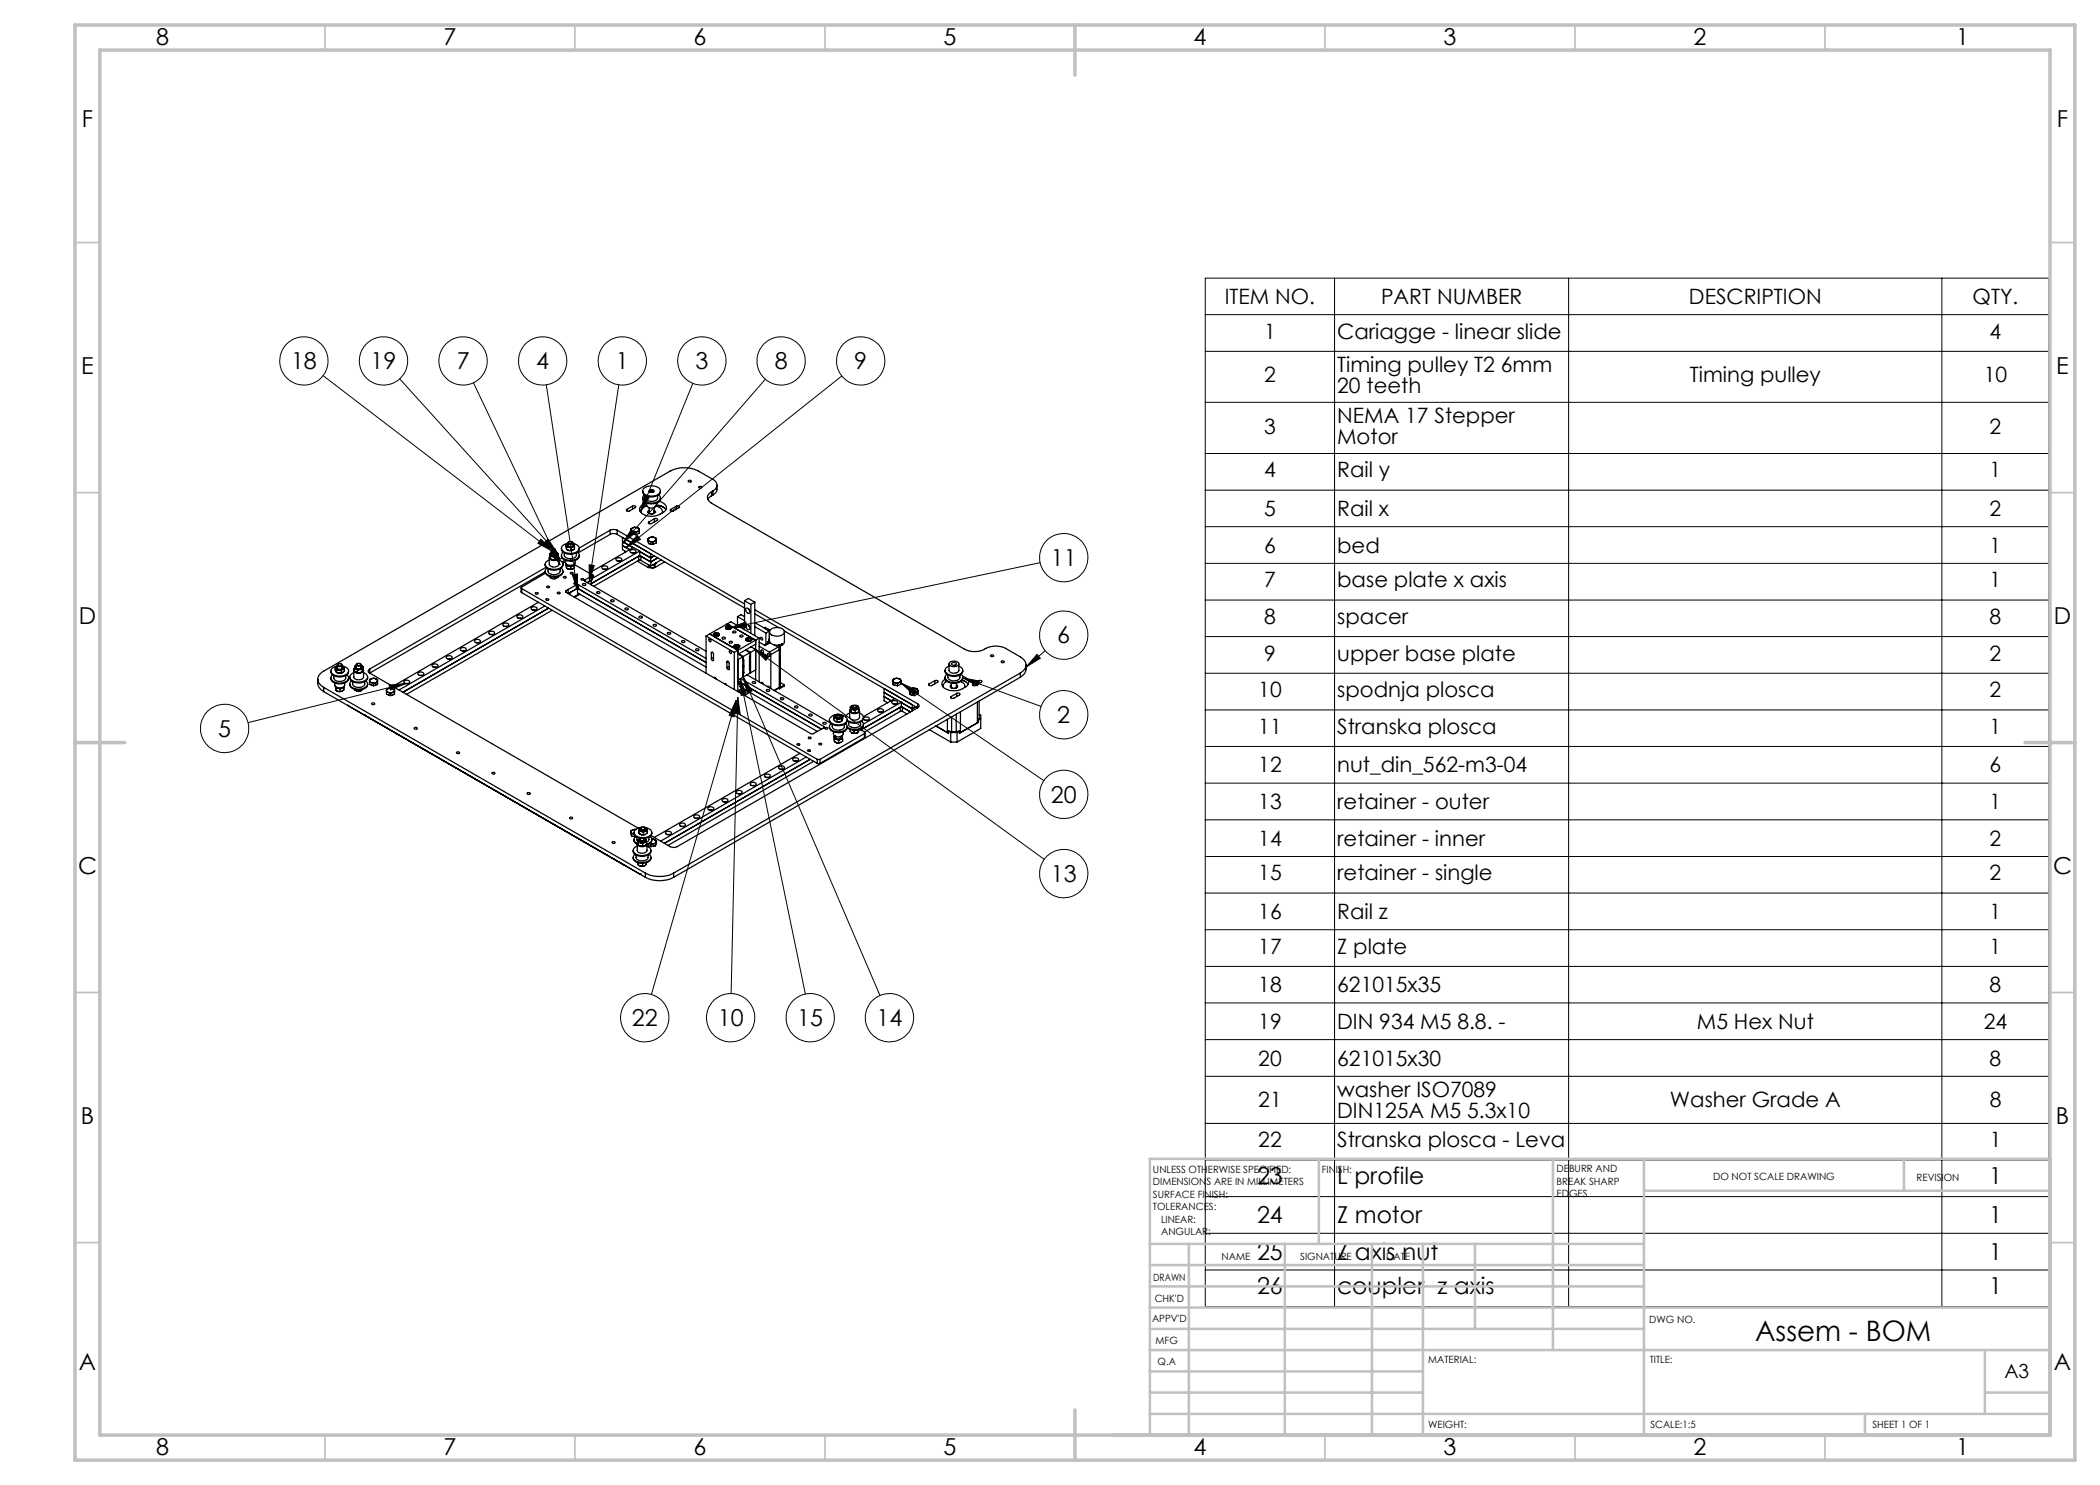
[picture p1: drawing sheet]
<svg xmlns="http://www.w3.org/2000/svg" width="420mm" height="297mm" viewBox="0 0 420 297" stroke-linecap="round" stroke-linejoin="round" font-family="sans-serif">
<defs><g id="words">
<text font-size="5.6" x="351" y="268.2">Assem - BOM</text>
<g font-size="4.7">
<text x="31.2" y="9">8</text>
<text x="88.7" y="9">7</text>
<text x="138.7" y="9">6</text>
<text x="188.7" y="9">5</text>
<text x="238.7" y="9">4</text>
<text x="288.7" y="9">3</text>
<text x="338.7" y="9">2</text>
<text x="391.2" y="9">1</text>
<text x="16.4" y="25.5">F</text>
<text x="411.4" y="25.5">F</text>
<text x="16.2" y="74.7">E</text>
<text x="58.2" y="73.9">18</text>
<text x="74.1" y="73.9">19</text>
<text x="91.3" y="73.9">7</text>
<text x="107.3" y="73.9">4</text>
<text x="123.2" y="73.9">1</text>
<text x="139.1" y="73.9">3</text>
<text x="154.9" y="73.9">8</text>
<text x="170.9" y="73.9">9</text>
<text x="411.2" y="74.7">E</text>
<text x="210.2" y="113.2">11</text>
<text x="15.8" y="124.7">D</text>
<text x="410.8" y="124.7">D</text>
<text x="211.5" y="128.7">6</text>
<text x="43.6" y="147.3">5</text>
<text x="211.5" y="144.6">2</text>
<text x="210.2" y="160.5">20</text>
<text x="15.6" y="174.7">C</text>
<text x="210.2" y="176.4">13</text>
<text x="410.6" y="174.7">C</text>
<text x="126.4" y="205.2">22</text>
<text x="143.5" y="205.2">10</text>
<text x="159.5" y="205.2">15</text>
<text x="175.3" y="205.2">14</text>
<text x="16.2" y="224.7">B</text>
<text x="411.2" y="224.7">B</text>
<text x="251.4" y="236.9">23</text>
<text x="267.4" y="236.9">L profile</text>
<text x="397.8" y="236.9">1</text>
<text x="251.4" y="244.6">24</text>
<text x="267.4" y="244.6">Z motor</text>
<text x="397.8" y="244.6">1</text>
<text x="251.4" y="252">25</text>
<text x="267.4" y="252">Z axis nut</text>
<text x="397.8" y="252">1</text>
<text x="251.4" y="258.9">26</text>
<text x="267.4" y="258.9">coupler z axis</text>
<text x="397.8" y="258.9">1</text>
<text x="15.8" y="274">A</text>
<text x="410.8" y="274">A</text>
<text x="31.2" y="291">8</text>
<text x="88.7" y="291">7</text>
<text x="138.7" y="291">6</text>
<text x="188.7" y="291">5</text>
<text x="238.7" y="291">4</text>
<text x="288.7" y="291">3</text>
<text x="338.7" y="291">2</text>
<text x="391.2" y="291">1</text>
</g>
<g font-size="4.2">
<text x="245" y="60.8">ITEM NO.</text>
<text x="276.2" y="60.8">PART NUMBER</text>
<text x="337.8" y="60.8">DESCRIPTION</text>
<text x="394.5" y="60.8">QTY.</text>
<text x="252.8" y="67.7">1</text>
<text x="267.4" y="67.7">Cariagge - linear slide</text>
<text x="397.9" y="67.7">4</text>
<text x="252.8" y="76.5">2</text>
<text x="267.4" y="74.4">Timing pulley T2 6mm</text>
<text x="338" y="76.5">Timing pulley</text>
<text x="396.8" y="76.5">10</text>
<text x="267.4" y="78.5">20 teeth</text>
<text x="252.8" y="86.7">3</text>
<text x="267.4" y="84.7">NEMA 17 Stepper</text>
<text x="267.4" y="88.8">Motor</text>
<text x="397.9" y="86.7">2</text>
<text x="252.8" y="95.5">4</text>
<text x="267.4" y="95.5">Rail y</text>
<text x="397.9" y="95.5">1</text>
<text x="252.8" y="103.2">5</text>
<text x="267.4" y="103.2">Rail x</text>
<text x="397.9" y="103.2">2</text>
<text x="252.8" y="110.5">6</text>
<text x="267.4" y="110.5">bed</text>
<text x="397.9" y="110.5">1</text>
<text x="252.8" y="117.5">7</text>
<text x="267.4" y="117.5">base plate x axis</text>
<text x="397.9" y="117.5">1</text>
<text x="252.8" y="124.8">8</text>
<text x="267.4" y="124.8">spacer</text>
<text x="397.9" y="124.8">8</text>
<text x="252.8" y="132.1">9</text>
<text x="267.4" y="132.1">upper base plate</text>
<text x="397.9" y="132.1">2</text>
<text x="251.7" y="139.4">10</text>
<text x="267.4" y="139.4">spodnja plosca</text>
<text x="397.9" y="139.4">2</text>
<text x="251.7" y="146.8">11</text>
<text x="267.4" y="146.8">Stranska plosca</text>
<text x="397.9" y="146.8">1</text>
<text x="251.7" y="154.5">12</text>
<text x="267.4" y="154.5">nut_din_562-m3-04</text>
<text x="397.9" y="154.5">6</text>
<text x="251.7" y="161.8">13</text>
<text x="267.4" y="161.8">retainer - outer</text>
<text x="397.9" y="161.8">1</text>
<text x="251.7" y="169.1">14</text>
<text x="267.4" y="169.1">retainer - inner</text>
<text x="397.9" y="169.1">2</text>
<text x="251.7" y="176.1">15</text>
<text x="267.4" y="176.1">retainer - single</text>
<text x="397.9" y="176.1">2</text>
<text x="251.7" y="183.8">16</text>
<text x="267.4" y="183.8">Rail z</text>
<text x="397.9" y="183.8">1</text>
<text x="251.7" y="190.7">17</text>
<text x="267.4" y="190.7">Z plate</text>
<text x="397.9" y="190.7">1</text>
<text x="251.7" y="198.5">18</text>
<text x="267.4" y="198.5">621015x35</text>
<text x="397.9" y="198.5">8</text>
<text x="251.7" y="205.8">19</text>
<text x="267.4" y="205.8">DIN 934 M5 8.8. -</text>
<text x="339.4" y="205.8">M5 Hex Nut</text>
<text x="396.8" y="205.8">24</text>
<text x="251.7" y="213.1">20</text>
<text x="267.4" y="213.1">621015x30</text>
<text x="397.9" y="213.1">8</text>
<text x="251.7" y="221.5">21</text>
<text x="267.4" y="219.4">washer ISO7089</text>
<text x="334" y="221.5">Washer Grade A</text>
<text x="397.9" y="221.5">8</text>
<text x="267.4" y="223.5">DIN125A M5 5.3x10</text>
<text x="251.7" y="229.5">22</text>
<text x="267.4" y="229.5">Stranska plosca - Leva</text>
<text x="397.9" y="229.5">1</text>
</g>
<text font-size="3.9" x="400.9" y="275.5">A3</text>
<g font-size="2">
<text x="230.6" y="234.6">UNLESS OTHERWISE SPECIFIED:</text>
<text x="230.6" y="237.1">DIMENSIONS ARE IN MILLIMETERS</text>
<text x="230.6" y="239.6">SURFACE FINISH:</text>
<text x="264.4" y="234.6">FINISH:</text>
<text x="311.3" y="234.5">DEBURR AND</text>
<text x="311.3" y="237">BREAK SHARP</text>
<text x="311.3" y="239.5">EDGES</text>
<text x="342.6" y="236">DO NOT SCALE DRAWING</text>
<text x="383.3" y="236.2">REVISION</text>
<text x="230.6" y="242.1">TOLERANCES:</text>
<text x="232.2" y="244.6">LINEAR:</text>
<text x="232.2" y="247.1">ANGULAR:</text>
<text x="244.3" y="252">NAME</text>
<text x="260" y="251.9">SIGNATURE</text>
<text x="277.2" y="251.9">DATE</text>
<text x="230.6" y="256.1">DRAWN</text>
<text x="230.9" y="260.3">CHK'D</text>
<text x="230.4" y="264.4">APPV'D</text>
<text x="231.1" y="268.8">MFG</text>
<text x="329.8" y="264.6">DWG NO.</text>
<text x="231.5" y="273">Q.A</text>
<text x="285.6" y="272.5">MATERIAL:</text>
<text x="330" y="272.5">TITLE:</text>
<text x="285.6" y="285.5">WEIGHT:</text>
<text x="330.1" y="285.6">SCALE:1:5</text>
<text x="374.5" y="285.6">SHEET 1 OF 1</text>
</g>
</g></defs>
<g fill="none" stroke="#000" stroke-width=".2">
<path d="M241.1 55.6h168.7v205.7h-168.7zM266.9 55.6v205.7M313.7 55.6v205.7M388.4 55.6v205.7M64.6 75.1l45.9 35.1M79.9 75.8l31.5 34.8M94.7 76.5l17.3 36.5M109.3 77l6.2 41.1M123.8 77l-5.9 39.3M138.6 76.7l-10.5 25.7M153.1 75.8l-28.6 32.9M168.3 75.2l-43.1 34.3"/>
<path d="M241.1 70.3h168.7M241.1 62.9h168.7M128.9 99.1l.9 .4-1.7 2.9zM241.1 80.5h168.7M241.1 90.7h168.7M241.1 98h168.7M108.2 107.8l2.3 2.4-2.9-1.5zM108.9 108.5l.7-.7 1.8 2.8zM110.1 110.2l1-.4 .9 3.2zM114.5 115l1-.2v3.3zM117.8 113l1.1 .1-1 3.2zM126.3 105.9l.7 .6-2.5 2.2z"/>
<path d="M127.5 107.1l.6 .8-2.9 1.6zM208 112.5l-62 13.1M241.1 105.3h168.7M241.1 112.7h168.7M77.8 137l3.4-.3-3.1 1.3zM81.2 136.7l-31.6 7.8M146 125.6l3.2-1.2 .2 1zM147.6 139.4l.4 3.4-1-.1zM147.6 139.4l-1.4 59.3M148.1 135.7l1.1 3.2-1 .2zM148.1 135.7l13 63.1M148.6 135.4l1.8 2.8-1 .4z"/>
<path d="M148.6 135.4l27.4 63.7M150.8 129.7l58 42.2M150.8 129.7l3 1.6-.6 .8zM180.2 136.6l3 1.4-.5 .9zM180.2 136.6l28.6 19.5M192.5 135.6l3.3 .6-.3 1zM192.5 135.6l15.7 5.7M207.4 130.9l.7 .8-2.9 1.7zM209.1 130.1l-3.9 3.3M241.1 120h168.7M241.1 127.3h168.7M241.1 134.7h168.7"/>
<path d="M147.2 140.1l-.4 3.3-1-.3zM147.2 140.1l-16.9 58.8M241.1 142h168.7M241.1 149.3h168.7M241.1 156.6h168.7M241.1 164h168.7M241.1 171.3h168.7M241.1 178.6h168.7M241.1 185.9h168.7M241.1 193.3h168.7M241.1 200.6h168.7M241.1 207.9h168.7"/>
<path d="M241.1 215.3h168.7M241.1 224.7h168.7M241.1 232h168.7M241.1 239.3h168.7M241.1 246.7h168.7M241.1 254h168.7"/>
<circle cx="60.8" cy="72.2" r="4.8"/>
<circle cx="76.7" cy="72.2" r="4.8"/>
<circle cx="92.6" cy="72.2" r="4.8"/>
<circle cx="108.5" cy="72.2" r="4.8"/>
<circle cx="124.5" cy="72.2" r="4.8"/>
<circle cx="140.4" cy="72.2" r="4.8"/>
<circle cx="156.2" cy="72.2" r="4.8"/>
<circle cx="172.1" cy="72.2" r="4.8"/>
<circle cx="212.7" cy="111.5" r="4.8"/>
<circle cx="212.7" cy="127.1" r="4.8"/>
<circle cx="44.9" cy="145.7" r="4.8"/>
<circle cx="212.7" cy="158.9" r="4.8"/>
<circle cx="212.7" cy="143" r="4.8"/>
<circle cx="212.8" cy="174.7" r="4.8"/>
<circle cx="129" cy="203.5" r="4.8"/>
<circle cx="146.1" cy="203.5" r="4.8"/>
<circle cx="162.1" cy="203.5" r="4.8"/>
<circle cx="177.9" cy="203.5" r="4.8"/>
</g>
<g fill="none" stroke="#c0c0c0" stroke-width=".35">
<path d="M65 5v5M115 5v5M165 5v5M265 5v5M315 5v5M365 5v5M15 48.5h5M410 48.5h5M15 98.5h5M410 98.5h5M15 198.5h5M410 198.5h5"/>
<path d="M15 248.5h5M410 248.5h5M65 287v5M115 287v5M165 287v5M265 287v5M315 287v5M365 287v5"/>
</g>
<g fill="none" stroke="#c0c0c0" stroke-width=".5">
<path d="M263.8 231.8v17M310.6 231.8v38.2M328.8 231.8v55.2M328.8 238.2h81.2M380.8 231.8v6.4M410 231.8h-180v55.2M230 248.8h98.8M230 257.3h98.8M230 253h98.8M237.8 248.8v38.2M257 248.8v38.2M274.4 248.8v38.2"/>
<path d="M284.6 248.8v38.2M295 248.8v17M230 265.8h98.8M230 261.5h180M230 278.5h54.6M230 274.3h54.6M230 270h180M397 278.5h13M397 270v12.8M230 282.8h180M373 282.8v4.2"/>
</g>
<path d="M15 5h400v287h-400zM20 10h390v277h-390zM215 5v10M15 148.5h10M405 148.5h10M215 282v10" fill="none" stroke="#c0c0c0" stroke-width=".7"/>
<path d="M108.2 107.8l2.3 2.4-2.9-1.5zM108.9 108.5l.7-.7 1.8 2.8zM110.1 110.2l1-.4 .9 3.2zM114.5 115l1-.2v3.3zM117.8 113l1.1 .1-1 3.2zM128.9 99.1l.9 .4-1.7 2.9zM126.3 105.9l.7 .6-2.5 2.2zM127.5 107.1l.6 .8-2.9 1.6zM146 125.6l3.2-1.2 .2 1zM207.4 130.9l.7 .8-2.9 1.7zM192.5 135.6l3.3 .6-.3 1zM180.2 136.6l3 1.4-.5 .9zM150.8 129.7l3 1.6-.6 .8zM148.6 135.4l1.8 2.8-1 .4zM148.1 135.7l1.1 3.2-1 .2zM147.6 139.4l.4 3.4-1-.1zM147.2 140.1l-.4 3.3-1-.3zM77.8 137l3.4-.3-3.1 1.3z" fill="#000"/>
<g fill="none" stroke="#000" stroke-width=".25">
<path d="M128.5 98.2a1.25 1.25 0 0 0 1.4 1.2 2.11 2.11 0 0 0 2.2-.9v-.3M128.5 99.6a1.25 1.25 0 0 0 1.4 1.1 1.8 1.8 0 0 0 2.2-.9v-.2M128.7 97.7a2.42 2.42 0 0 1 3.3 .3 1.17 1.17 0 0 1-1.4 1.2 1.85 1.85 0 0 1-2-.9zM128.9 99a.78 .78 0 0 0-.3 .8 .78 .78 0 0 0 .7 .6 2.25 2.25 0 0 0 2.8-.6l-.1-.5-.3-.3M129.1 99.1a1.06 1.06 0 0 0 1.5 1.2l.5-.2 .3-.3 .1-.7M129.8 98.1a.58 .58 0 0 1 1 .2 .58 .58 0 0 1-1-.2zM129.9 98.4l.4-.2 .4 .2M129.9 98.4l.2-.2 .6 .2M130.1 98.5l.1-.1 .3 .1M137.7 96.1l.6 .1a.31 .31 0 0 1-.3 .2 .31 .31 0 0 1-.3-.2zM139.8 97.3l.6 .1a.31 .31 0 0 1-.3 .2 .31 .31 0 0 1-.3-.2zM142.3 98.4a1.21 1.21 0 0 0-.8 1.1 1.21 1.21 0 0 0 .8 1.1l50.6 29.3a4.6 4.6 0 0 0 4.7-.4 4.5 4.5 0 0 1 3.5 .2l2.9 1.7a1.71 1.71 0 0 1 1.2 1.6 1.71 1.71 0 0 1-1.2 1.6"/>
<path d="M142.3 99.2l-.7 .7M142.3 98.4v.8M142.6 98.2a1.21 1.21 0 0 0 .8-1.2 1.21 1.21 0 0 0-.8-1.1l-2.9-1.7a6.3 6.3 0 0 0-5.7 0l-69.3 40a1.71 1.71 0 0 0-1.1 1.7 1.71 1.71 0 0 0 1.1 1.6M142.6 98.2l-.3 .2M142.6 98.2v.8M142.6 99l-.3 .2M143.4 97a1.63 1.63 0 0 1-.8 2M104.2 117.6v.8l.2 .1M104.4 117.7l59 34.2M104.4 118.5l59 34.2M104.4 117.7v.8M107.1 118.6a.33 .33 0 0 1 .5 .1 .31 .31 0 0 1-.3 .2 .31 .31 0 0 1-.2-.3z"/>
<path d="M109 112.9a1.21 1.21 0 0 0 1.5 1.1 1.75 1.75 0 0 0 2.1-1v-.1M109 114.2a1.21 1.21 0 0 0 1.5 1.2 1.78 1.78 0 0 0 2.1-1v-.2M109 114.4l-35.1 20.2M109.1 114.6l-4.8 2.8-.1 .2 .2 .1M109.2 119.8a.33 .33 0 0 1 .5 .2 .31 .31 0 0 1-.3 .1 .31 .31 0 0 1-.2-.3zM109.2 113.4l-35.3 20.4M109.3 117.3a.33 .33 0 0 1 .6 .1 .31 .31 0 0 1-.3 .2 .31 .31 0 0 1-.3-.3zM109.4 113.6a.79 .79 0 0 0-.3 .9 .79 .79 0 0 0 .7 .6 2.24 2.24 0 0 0 2.8-.7l-.1-.4-.2-.4M109.6 113.8a1.17 1.17 0 0 0 .6 1.1 1.17 1.17 0 0 0 1.2-.1l.6-.4v-.6M109.9 111.5v1.4a1.11 1.11 0 0 0 1.9 0v-1.4M110 111.2l.1 .6M110 110.8v.1"/>
<path d="M110 111.3l-.1 .1a1.01 1.01 0 0 0 1.5 .6l.4-.4-.1-.3M110 110.8v.4M110 110.9l.5 .4M110 110.9l.1-.2 .2-.2 .1 .6M110 110.9l.1 .4M110 115.4l.1 .1M110.1 111.8l.4 .2M110.1 111.3h.4M110.1 115.5l.4 .2M110.1 111.3v.5M110.1 115.3v.2M110.2 111.8l.3 .2"/>
<path d="M110.2 115.6l.3 .1M110.3 110.7a.47 .47 0 0 0 .2 .6 .47 .47 0 0 0 .6-.1l.3-.2-.1-.3M110.3 110.5l-.3 .3M110.5 111.3l.4 .2M110.5 112h.4M110.5 115.7h.4M110.5 110.2l-.2 .2a.46 .46 0 0 0 .5 .4 .46 .46 0 0 0 .5-.5l-.2-.1M110.5 110.2a.32 .32 0 0 1 .5-.1 .32 .32 0 0 1 .1 .5h-.6l-.1-.2zM110.9 111.5v.5M110.9 115.4v.3M111.3 111.9l-.4 .1M111.3 111.3l-.4 .2"/>
<path d="M111.3 111.3h-.8M111.3 111.9l-.8 .1M111.3 115.7h-.4M111.3 115.7h-.8M111.4 110.6l.2 .2M111.6 110.8l-.3 .5M111.6 110.8l-.3-.3-.1 .6M111.6 110.8l.1 .4M111.7 111.2l-.4 .1M111.7 111.2v.5l-.4 .2M111.7 115.3l-.4 .4M112.3 109.7a1.3 1.3 0 0 0 1.5 1.1 1.78 1.78 0 0 0 2.1-1v-.1"/>
<path d="M112.3 111.1a1.3 1.3 0 0 0 1.5 1.1 1.71 1.71 0 0 0 2.1-1v-.1M112.4 111.6l-.6 .4a.87 .87 0 0 1 .8 .8 .87 .87 0 0 1-.8 .9 2.19 2.19 0 0 1-2.8-.7 1.02 1.02 0 0 1 .9-1M112.6 110.5a.81 .81 0 0 0-.3 .9 .81 .81 0 0 0 .8 .5 2.17 2.17 0 0 0 2.8-.7l-.1-.5-.3-.2M112.7 115.3l.5 .1a.25 .25 0 0 1-.3 .2 .25 .25 0 0 1-.2-.3zM112.9 110.6a1.2 1.2 0 0 0 1.8 1.1l.5-.4 .1-.7M113 112l-.6 .4M113.1 112.1a1.03 1.03 0 0 0 .7 1 1.03 1.03 0 0 0 1.2-.4v-.6M113.1 112.4l-.5 .2M113.2 112.8l.1 .8M113.2 108.9l.1 1M113.2 108.9l.1 .2M113.2 118.1v.4l48.9 28.2 .5 .1 2.2-1.2"/>
<path d="M113.2 118.1v.4M113.3 112.9l.4 .3M113.3 112.8v.4M113.3 109.1l.4 .3M113.3 109.1v.3M113.3 113.6l.4 .2M113.3 113.2h.4M113.3 109.9l.4 .2M113.3 109.4h.4M113.3 109.4v.5M113.3 113.2v.4M113.5 113.7l.2 .1"/>
<path d="M113.5 110l.2 .1M113.5 108.7a.98 .98 0 0 0-1.1 1.4 2.38 2.38 0 0 0 3.4-.1 1.02 1.02 0 0 0-1.1-1.3l.2 .3M113.6 108.7l-.3 .4M113.6 108.8v.1a.53 .53 0 0 0 .3 .5 .53 .53 0 0 0 .6-.2l.2-.2-.1-.2M113.6 108.6v.5l.1 .2M113.6 108.7l-.4 .2M113.6 117.9l-.4 .2M113.7 108.4a.42 .42 0 0 1 .4-.1 .42 .42 0 0 1 .3 .3 .42 .42 0 0 1-.4 .2 .42 .42 0 0 1-.3-.4zM113.7 113.2l.5 .2M113.7 113.8h.5M113.7 109.4l.5 .2M113.7 110.1h.5"/>
<path d="M113.8 108.4l-.2 .1a.46 .46 0 0 0 .5 .4 .46 .46 0 0 0 .4-.4l-.2-.1M113.8 113.1h.5M114.1 114.5l.5 .1a.25 .25 0 0 1-.3 .2 .25 .25 0 0 1-.2-.3zM114.2 109.6v.5M114.2 113.4v.4M114.5 113.8h-.3M114.5 113.1l-.3 .3M114.5 113.1l-.8 .1M114.5 113.8h-.8M114.5 110l-.3 .1M114.5 109.4l-.3 .2M114.5 109.4h-.8"/>
<path d="M114.5 110l-.8 .1M114.6 108.7l.3 .3M114.6 108.6v.5l-.2 .2M114.6 108.7h.1M114.8 116.6h.5a.25 .25 0 0 1-.3 .3 .25 .25 0 0 1-.2-.3zM114.9 112.9l-.4 .2M114.9 109l-.4 .4M114.9 109v.3M114.9 112.8v.3M114.9 113.1h-.4M114.9 113.1v.4l-.4 .3M114.9 109.3l-.4 .1"/>
<path d="M114.9 109.3v.5l-.4 .2M114.9 112.9l3.4 2 .1 .1-.1 .2M115.3 117h.4M115.3 117.8h.4M115.3 117v.8M115.3 117l-1.7 .9M115.3 117.8l-1.7 .9v-.8M115.3 117.8l-1.3 .7v.4M115.5 117.7v.9l25.7 14.8M115.7 117l25.5 14.7M115.7 117v.8M115.7 117.8l25.5 14.7"/>
<path d="M115.9 118.8l-1.1 .6M116 118.8l-1.1 .6M116.2 115.8a.28 .28 0 0 1 .3-.1 .28 .28 0 0 1 .2 .2l-.4 .1zM116.5 116.8a.38 .38 0 0 1 .4-.1 .38 .38 0 0 1 .3 .3 .38 .38 0 0 1-.4 .1 .38 .38 0 0 1-.3-.3zM117 116l-.1 .1 .1 .1M117 116.2l24.2 14M117 116v.2M118.2 114.8l.5 .2v.2l-.3 .3M118.3 115.2l-1.3 .8M118.3 115.2v.8M118.3 116l-.8 .5 .8-.4v.9M118.4 115l-.1 1"/>
<path d="M119.3 118.5a.3 .3 0 0 1 .4-.2 .3 .3 0 0 1 .2 .4h-.5zM120.4 113.4a.65 .65 0 0 1 .6-.2 .65 .65 0 0 1 .5 .4 .68 .68 0 0 1-1.1-.2zM120.8 113.8h.3M122 106l.5-.1 .9 .1M122 106.9a1.5 1.5 0 0 1 1.4 0M122 106l-6.1 3.6M122 106v.9M122 106.9l-6.4 3.7M123.2 111.8a.68 .68 0 0 1 1.2 .2 .65 .65 0 0 1-.7 .2 .65 .65 0 0 1-.5-.4zM123.4 106l25.5 14.8M123.4 106v.9M123.4 106.9l25.5 14.7"/>
<path d="M123.6 112.2h.4M124.5 109.1l1.4 .8M124.5 108.3l2.1 1.2M125 110.2v.3M125.2 110.3l-.7-.4v-2.4l5.6 3.2v2.5M125.4 101.9v.3M126 110.2a.68 .68 0 0 1 1.2 .1 .68 .68 0 0 1-1.2-.1zM126.2 105.8l.1 .9M126.2 105.8v.2M126.2 106l.6 .4M126.2 106l.1 .3M126.3 106.7l.9 .3"/>
<path d="M126.3 106.3v.4M126.3 106.3l.5 .1M126.4 110.6h.4M126.5 101.2h.5l.1 .3-1.4 .8-.4-.2 .1-.2M126.5 101.2l-1.1 .7M126.5 101.2v.6M126.5 105.6l-.3 .4M126.5 105.6l-.3 .2M126.6 106.8l.3 .1M126.8 106.4l.4 .1M127.2 106.5v.5M127.3 105.5l.5 .4"/>
<path d="M127.3 105.5l-.8 .1M127.3 105.5l.4 .2 .1 .2M127.3 105.5l-.4-.1-.4 .2M127.5 112.2l2.2 1.3M127.5 106.3l-.7 .1M127.5 106.3l-.3 .2M127.7 112.1h.5M127.7 112.1l-9 5.2M127.8 105.9v.2l-.3 .2M127.8 105.9l.1 .3M127.9 106.2v.4l-.7 .4M127.9 106.2l-.4 .1"/>
<path d="M128 111.1l-9.7 5.6M128 110.3l2.1 1.3 .7-.4M128 111.1l2.1 1.3M128 110.2l-9.6 5.5M128 110.2v.9M128 110.2l-1.3-.7-8.9 5.1M128.2 111.2h-.5v.9M128.2 102.1l-.2 .2M128.2 111.2v.9M128.2 111.2l1.9 1.2M128.2 112.1l1.9 1.1M128.6 100.9a1.02 1.02 0 0 0-.7 1 1.02 1.02 0 0 0 .7 .9 3.7 3.7 0 0 0 4-.3"/>
<path d="M128.6 100.9l.6-.3v.7M128.6 100.9v.7M129.3 100.6v.5a1.24 1.24 0 0 0 2 0v-.5M129.4 101.2a1.33 1.33 0 0 0-1.3 1.2M129.6 107.7l.1 1M129.6 107.7v.2M129.6 107.9l.2 .3 .3 .1M129.6 107.9l.1 .4M129.7 113v.5M129.7 113.5h.4M129.7 108.7l.9 .2M129.7 108.3v.4"/>
<path d="M129.7 108.3h.4M129.8 104.4v.3M129.8 102.2l-.1 .2a.73 .73 0 0 0 1.1 .2l.2-.2M129.8 102.4l-.1 .1M129.8 102.1l-.2 .2 .2 .4M129.8 101.5v1.2M129.9 107.5l-.3 .4M129.9 107.5l-.3 .2M130 108.8l.3 .1M130.1 113.5h.9M130.1 108.3l.5 .1M130.5 113h.1z"/>
<path d="M130.6 108.4v.5M130.7 107.5l.5 .3M130.7 107.5h-.8M130.7 107.5l.5 .1v.2M130.8 102.4l.1 .1M130.8 102.2l.2 .2M130.8 101.5v1.2M130.8 102.1l.3 .2a.82 .82 0 0 1-1.3 .4M130.9 103.7h.5l.2 .2-1.4 .9-.4-.1-.2-.1 .2-.2M130.9 103.7v.7M130.9 103.7l-1.1 .7M130.9 108.3h-.8"/>
<path d="M130.9 112.9v.4a.52 .52 0 0 1-.6 .3 .52 .52 0 0 1-.4-.5M130.9 108.3l-.3 .1M131 102.4h.1M131 112.9v.6M131.1 112.8l-.5 .2M131.1 112.7v.1M131.2 107.8l-.3 .5M131.2 112.6l-.1 .2M131.2 101.2a1.22 1.22 0 0 1 1.3 1.4M131.2 107.8l.1 .3M131.3 108.1v.5l-.7 .3M131.3 108.1l-.4 .2"/>
<path d="M131.3 101l1 .2 .6 .4 .3 .3M131.6 111.6l-1.5 .8M131.7 101.1l1.1 .5M131.8 100.3a1.46 1.46 0 0 1 1.4 1.6l-.6 .6M132.3 112l-2.2 1.2M132.5 102.4v.1M132.5 102.4l.1 .1M132.9 112.4l-1.9 1.1M134.2 101.9v.3M135.3 101.2h.5l.1 .2-1.2 .8h-.5l-.2-.2 .2-.1M135.3 101.2l-1.1 .7M135.3 101.2v.6"/>
<path d="M63.6 135.9a2.12 2.12 0 0 0 1.1 2.4M64.7 138.3l64.4 37.2M64.7 137.5l64.4 37.1M64.7 137.5v.8M66.2 134.2a1.68 1.68 0 0 0 2.3 1.1l.9-.3 .3-.4v-.4M66.2 135.6a1.34 1.34 0 0 0 1.6 1.2 1.54 1.54 0 0 0 1.9-1.2M66.5 135a.86 .86 0 0 0-.3 1 .86 .86 0 0 0 .9 .5 1.97 1.97 0 0 0 2.6-.9l-.3-.6M66.7 135.1a1.06 1.06 0 0 0 1.5 1.2l.5-.2 .4-.2v-.8M67 136.6a.99 .99 0 0 0 .5 1 .99 .99 0 0 0 1.1-.1l.3-.4v-.5M67 133.6v.4l.3 .5M67 133.6l.2 .1M67.1 137.3l.1 .8"/>
<path d="M67.2 137.4v.3M67.2 133.7l.6 .3M67.2 133.7l.1 .4M67.2 138.1l.4 .2M67.2 137.7h.4M67.2 137.7v.4M67.2 137.4l.4 .3M67.3 134.5l.5 .2M67.3 133.2l-.2 .3 .1 .2M67.3 133.2l-.3 .4M67.3 138.2l.3 .1M67.3 134.1v.4"/>
<path d="M67.4 133.2a.97 .97 0 0 0-1 .4 .97 .97 0 0 0 0 1.1 2.32 2.32 0 0 0 3.3-.3 1.08 1.08 0 0 0-1.2-1.2M67.5 133.2h-.2M67.5 133.4a.52 .52 0 0 0 .3 .5 .52 .52 0 0 0 .6-.1l.1-.2-.1-.2M67.5 133.1l.1 .7M67.6 132.9a.43 .43 0 0 1 .4-.2 .43 .43 0 0 1 .3 .4 .46 .46 0 0 1-.7-.2zM67.6 137.7l.5 .2M67.6 138.3h.5M67.7 132.8l-.2 .2a.47 .47 0 0 0 .4 .3 .47 .47 0 0 0 .5-.3l-.2-.2M67.8 134l.5 .2M67.8 134l-.5 .1M68.1 137.9v.4M68.3 134.6l-.5 .1"/>
<path d="M68.3 134.2v.4M68.4 133.2l.3 .2M68.4 133.1l-.1 .7M68.4 138.3h-.3M68.4 137.6l-.3 .3M68.4 137.6l-.8 .1M68.4 138.3h-.8M68.5 133.2l.2 .2M68.5 133.8l-.7 .2M68.5 133.8l-.2 .4M68.5 134.5l-.2 .1M68.5 134.5l-.7 .2"/>
<path d="M68.7 137.4l-.3 .2M68.7 133.4l.1 .2-.3 .2M68.7 133.4l.2 .3M68.8 137.3v.2M68.8 137.5l-.4 .1M68.8 137.5v.5l-.4 .3M68.9 133.7l-.4 .1M68.9 133.7v.5l-.4 .3M70 135.4a1.29 1.29 0 0 0 1.5 1.2 1.72 1.72 0 0 0 2-1v-.2M70 136.8a1.11 1.11 0 0 0 1.1 1.1 2.15 2.15 0 0 0 2.4-.8v-.3M70.3 136.2a.83 .83 0 0 0-.3 .9 .83 .83 0 0 0 .8 .6 2.13 2.13 0 0 0 2.7-.8l-.3-.7M70.5 136.3a.98 .98 0 0 0 1.3 1.2 .95 .95 0 0 0 1.2-1.2"/>
<path d="M70.8 134.5a.87 .87 0 0 0-.8 .9 .87 .87 0 0 0 .8 .9 2.17 2.17 0 0 0 2.7-.8l-.2-.6-.6-.4M70.8 134.1v1.3a1.1 1.1 0 0 0 1.9 0v-1.3M70.8 134.2l.4 .2M70.8 133.7l.4 .1M70.8 133.9a.68 .68 0 0 0 .3 .7 .68 .68 0 0 0 .7 .1l.8-.4v-.4M70.8 133.7v.5M70.9 133.3l.3 .5M70.9 133.3l-.1 .4M70.9 134l-.1 .2M70.9 137.8l.1 .2M71 138l.4 .2M71 137.9v.1"/>
<path d="M71.1 138.1l.3 .1M71.2 134.4h.1M71.2 133.1l-.3 .2M71.2 133.8l.8 .1M71.2 133.8l.3 .3M71.2 134.4l.3 .1M71.2 134.4l.8 .1M71.2 133.3a.56 .56 0 0 0 .5 .5 .56 .56 0 0 0 .6-.4l-.1-.1M71.2 133v.5l.2 .2M71.4 138.2h.4M71.4 132.7l-.1 .2a.49 .49 0 0 0 .4 .3 .49 .49 0 0 0 .5-.3l-.2-.2M71.4 132.7l.7 .1a.37 .37 0 0 1-.4 .3 .37 .37 0 0 1-.3-.3z"/>
<path d="M71.5 134.5h.5M71.5 134.1v.4M71.8 138v.2M72 133.9h.4M72 133.9l-.5 .2M72.2 138.1l-.4 .1M72.2 138.1l-.8 .1M72.2 133v.5l-.1 .2M72.2 133.1h.1M72.3 133.1h.1M72.3 133.1l.2 .5M72.3 133.1l.3 .3"/>
<path d="M72.4 134.4l-.4 .1M72.4 133.9v.5M72.5 133.6l-.5 .3M72.5 133.6l-.1 .3M72.6 137.9l-.4 .2M72.6 133.4l-.1 .2M72.6 133.4l-.2 1M73.9 136.5h.4M73.9 133.8a.42 .42 0 0 0-.3 .4 .42 .42 0 0 0 .3 .4M73.9 134.6l53.7 31M73.9 133.8v.8M74.3 137l.2 .1"/>
<path d="M74.3 136.5l.8 .1M74.3 136.5l.4 .2M74.3 135.7a.39 .39 0 0 0-.4 .4 .39 .39 0 0 0 .4 .4M74.3 135.7h.8M74.3 135.7l-.4 .2v1l.8 .3M74.3 135.7l.4-.1 .4 .1M74.7 136.7v.5M75.1 135.7a.41 .41 0 0 1 .4 .5 .41 .41 0 0 1-.4 .4M75.1 135.7l.4 .2v1l-.8 .3M75.1 136.6l-.4 .1M75.1 137l-.2 .1M75.5 136.5l-.4 .1"/>
<path d="M77.3 138.1l.4 .4M77.3 138.1v.7l.8 .3M77.3 138.4l.4 .1M77.6 139h.2M77.7 138.5h.8M77.7 138.5l.4 .2M77.7 137.7l-.4 .4M77.7 137.7h.8M77.7 137.7l-.4 .2v.2M78.1 138.7v.4M78.5 138.5l-.4 .2M78.5 137.7l.4 .4"/>
<path d="M78.5 139l-.2 .1M78.5 137.7l.4 .2M78.9 138.1l-.1 .3-.3 .1M78.9 138.9l-.8 .2M78.9 138.4l-.4 .1M78.9 137.9v1M78.9 137.9v.2M78.9 138.4v.5M80.9 136.2a.61 .61 0 0 1 .6-.2 .61 .61 0 0 1 .4 .5 .65 .65 0 0 1-1.1-.2zM81.1 136.7h.5M83.7 134.5a.68 .68 0 0 1 1.1 .3 .65 .65 0 0 1-.7 .3 .65 .65 0 0 1-.5-.4zM84 135.1h.4"/>
<path d="M86.5 132.9a.66 .66 0 0 1 1.1 .3 .68 .68 0 0 1-1.2-.2zM86.8 133.5h.4M89.3 131.4a.68 .68 0 0 1 1.1 .2 .68 .68 0 0 1-1.1-.2zM89.6 131.8h.4M92.1 129.7a.67 .67 0 0 1 1.1 .3 .67 .67 0 0 1-1.1-.3zM92.5 130.2h.4M94.9 128.1a.68 .68 0 0 1 1.2 .2 .65 .65 0 0 1-.7 .3 .65 .65 0 0 1-.5-.5zM95.3 128.5h.4M97.8 126.4a.68 .68 0 0 1 1.1 .3 .68 .68 0 0 1-1.1-.2zM98.1 126.9h.4M100.6 124.8a.65 .65 0 0 1 1.1 .3 .68 .68 0 0 1-1.1-.2zM101 125.3h.4"/>
<path d="M103.4 123.2a.68 .68 0 0 1 1.2 .2 .65 .65 0 0 1-.7 .3 .65 .65 0 0 1-.5-.5zM103.8 123.6h.4M106.2 121.6a.68 .68 0 0 1 1.2 .2 .68 .68 0 0 1-1.2-.2zM106.6 122h.4M107.7 120.5l-29.2 16.8M108.9 121.2l-29.1 16.8M109.7 121.6l-29.1 16.9M110.4 122.1l-29.1 16.8M122.2 120.1a.35 .35 0 0 1 .3-.2 .35 .35 0 0 1 .3 .3 .35 .35 0 0 1-.4 .2 .35 .35 0 0 1-.2-.3zM125 121.7a.35 .35 0 0 1 .4-.1 .35 .35 0 0 1 .2 .2 .34 .34 0 0 1-.3 .2 .34 .34 0 0 1-.3-.3zM127.8 123.3a.35 .35 0 0 1 .4-.1 .35 .35 0 0 1 .2 .3 .36 .36 0 0 1-.3 .1 .36 .36 0 0 1-.3-.3zM130.6 125a.39 .39 0 0 1 .7 .1 .39 .39 0 0 1-.7-.1z"/>
<path d="M133.5 126.6a.39 .39 0 0 1 .6 .1 .39 .39 0 0 1-.6-.1zM136.3 128.2a.35 .35 0 0 1 .4-.1 .35 .35 0 0 1 .2 .3 .35 .35 0 0 1-.3 .1 .35 .35 0 0 1-.3-.3zM139.1 129.9a.3 .3 0 0 1 .4-.2 .3 .3 0 0 1 .2 .4h-.5zM141.2 127.2v7.5M141.2 127.2l5.7 3.3M141.8 127.8a.3 .3 0 0 1 .4 .2 .3 .3 0 0 1-.2 .3l-.2-.2zM141.9 126.8l-.7 .4M141.9 126.8l5.7 3.3M141.9 126.8l.6 .3 .3-.2M142.3 130.6l.1-.2 .3 .3v1.4l-.4-.1v-.3M142.3 130.6v1.1M142.5 130.5l-.2 .1"/>
<path d="M142.7 131.5l-.4 .2M142.7 126.7v.2M142.7 126.9h.1M142.8 135.5h.2l.2 .3M142.8 126.9v.4M142.9 126.6h.3M142.9 126.6l-.2 .1M142.9 126.6v.8M143.2 126.6l.1 .1M143.2 126.6v.6M143.3 126.7v.5M143.3 126.6h.3"/>
<path d="M143.3 126.6v.1M143.3 126.6v.6M143.4 127.2l-.5 .2 3.7 2.1 .3-.2M143.6 126.6l.2 .1M143.6 126.6v.6M143.7 126.9l.1 .1M143.7 126.9v.3M143.8 127.1l-.4 .1M143.8 127v.1M143.8 126.7v.2M143.8 126.9h-.1M144.4 127.5a.31 .31 0 0 1 .4-.1 .31 .31 0 0 1 .2 .4h-.5z"/>
<path d="M144.9 136.8a.25 .25 0 0 1 .3-.1 .25 .25 0 0 1 .1 .3M145.1 125.3v.2M145.1 125.6v.1M145.1 125.5h.1M145.1 125.7l.2 .1M145.2 125.5l-.1 .1M145.2 125.5v.3M145.3 125.2h.3M145.3 125.8h.7M145.3 125.2l-.2 .1M145.3 125.2v.6M145.4 132.4l.2-.1 .2 .3v1.3l-.3-.1-.1-.3"/>
<path d="M145.4 132.4v1.1M145.5 124.8l5.6 3.2M145.5 124.8l.7-.4 5.6 3.2M145.5 124.8l-3.6 2M145.5 124.8l.5 .3M145.6 125.2l.1 .1M145.6 125.2v.7M145.6 132.3l-.2 .1M145.7 125.3v.5M145.8 128.4a.35 .35 0 0 1 .4-.2 .35 .35 0 0 1 .3 .3 .36 .36 0 0 1-.4 .1 .36 .36 0 0 1-.3-.2zM145.8 133.3l-.4 .2M145.9 130.2a.27 .27 0 0 1 .4 .1 .27 .27 0 0 1-.2 .4z"/>
<path d="M146 125.1l-.3 .2M146 125.1v.7M146.1 125.6l.4-.3 3.6 2.2M146.1 125.6h.1M146.2 125.6v.1M146.2 125.7l-.2 .1M146.3 125.4h-.3l.1 .4v-.2M146.5 126.3a.35 .35 0 0 1 .4-.1 .35 .35 0 0 1 .3 .3 .36 .36 0 0 1-.4 .1 .36 .36 0 0 1-.3-.3zM146.8 129.1v.1M146.8 129.2l.1 .1M146.9 130.5v7.4M146.9 129.3v.4"/>
<path d="M147 129h.2M147 129.7l.6 .4M147 129l-.2 .1M147 129v.7M147.2 129h.2M147.2 129v.6M147.4 129v.6M147.5 129h.2M147.5 129h-.1M147.5 129v.6M147.5 123.3l1.4 .8M147.5 123.3l.7-.4 .7 .4"/>
<path d="M147.5 123.3v1.8M147.6 130.1l-.7 .4M147.6 130.1v8.2M147.6 136.2l16.7 9.6M147.6 136.5l.4 .2M147.6 130.8l1 .6M147.7 129.6l-.3-.1-.4 .2M147.7 129l.2 .1M147.7 129v.6M147.7 138.2v.2M147.7 130.8l1 .5M147.8 138.3h.1"/>
<path d="M147.8 129.3v.2M147.8 138.3v.1M147.8 129.3l.1 .1M147.8 138.5h.1M147.8 138.1h.1M147.9 138.3v.2M147.9 129.4v.1M147.9 129.5l-.2 .1M147.9 138.1v.1M147.9 129.1v.2M147.9 138.2l-.1 .1M147.9 129.3h-.1"/>
<path d="M148 127.1a.35 .35 0 0 1 .3-.1 .35 .35 0 0 1 .3 .3 .36 .36 0 0 1-.4 .1 .36 .36 0 0 1-.2-.3zM148 136.7v.6l15.5 9M148 136.7l-.4 .2M148.1 135.7l16.7 9.6M148.2 125.5l-.1-.3a.33 .33 0 0 1 .4 .1 .33 .33 0 0 1 0 .4M148.6 131.4l-1 .5M148.6 131.4v4.1l-1 .5M148.6 132h.1M148.6 133.1l.2 .1M148.6 133.2l.1 .1M148.6 133.5h.1M148.6 134.5l.2 .1"/>
<path d="M148.6 135.3l.1 .1M148.6 134.6l.1 .1M148.6 137.7l-1 .5M148.7 132h.1v1.2M148.7 133.5h.1v1.1M148.7 131.3v.7M148.7 133.3v.2M148.7 134.7v.7M148.8 133.2l-.1 .1M148.8 134.6l-.1 .1M148.9 120.2v5.7M148.9 120.2l1.3 .7"/>
<path d="M148.9 120.2l.8-.5 1.3 .7M149.1 130l.9 .5M149.2 125a.59 .59 0 0 1 .7 .3 .59 .59 0 0 1-.2 .7l-.5-.6zM149.2 130l.9 .5M149.2 127.9v.2M149.2 128.1l.3 .1M149.3 127.7v.1M149.3 138.1l-1.1 .6M149.3 127.8v.1M149.3 121.6a.62 .62 0 0 1 .6 .4 .62 .62 0 0 1-.2 .7 .71 .71 0 0 1-.4-1.1zM149.3 127.9h-.1M149.3 127.9v.2"/>
<path d="M149.4 135l16.7 9.6M149.4 127.6h.3M149.4 127.6l-.1 .1M149.4 127.6v.6M149.5 128.2h.6M149.7 127.6h.1M149.7 127.6v.6M149.8 121.8l.1 .4M149.8 125.1l.1 .3M149.8 127.6v.6M149.9 132.4l.1 .1M149.9 133.8l.1 .1"/>
<path d="M150 138.5l-1.1 .6M150 130.5l-1.3 .8M150 130.5l-.1 2.1 .1-.1M150 132.5l-.1 1.4h.1M150 133.9v.7l-1.3 .8M150 134.5h.1M150.1 127.5v.7M150.1 130.5v4M150.1 127.5l-.3 .1M150.2 120.9v5.8M150.2 129.4l.9 .5-1 .6M150.2 127.9h.1"/>
<path d="M150.2 127.9l.4-.2 .5 .3M150.3 127.9v.2M150.3 128.1l-.2 .1M150.4 127.8l-.2-.1v.4v-.2M150.5 136.4a.36 .36 0 0 1 .3-.1 .36 .36 0 0 1 .3 .3 .35 .35 0 0 1-.4 .1 .35 .35 0 0 1-.2-.3zM151 125.3l2.2 1.3M151 124.5l2.9 1.7M151 120.4l-.8 .5M151 120.4v6.7M151 122l32.5 18.8M151 122.8l4.7 2.7M151.1 128v8"/>
<path d="M151.1 134l-1 .5M151.1 128l-3.5 2.1M151.1 128.8l-3.5 2.1M151.8 129.3l2.1 1.1M151.8 128.4l1.2 .7 1.1-.6M151.8 127.6l-.7 .4M151.8 127.6v8.7M152.2 127.5a.28 .28 0 0 1 .3 .1 .28 .28 0 0 1-.2 .4l-.1-.2zM152.2 136.6l.3-.1 .2 .4M152.3 130a.31 .31 0 0 1 .4 .2 .31 .31 0 0 1-.2 .4l-.3-.4zM153.2 126.6v2.3M153.4 138l.2-.1 .3 .1a.32 .32 0 0 1-.3 .3 .32 .32 0 0 1-.3-.3z"/>
<path d="M153.5 137.3h.2l.3 .3M153.5 128.4l.2 .1M153.5 128.4v.3M153.6 130.7a.31 .31 0 0 1 .3 .2 .31 .31 0 0 1-.2 .4l-.2-.3zM153.7 128.5v.1M153.8 128.4l-.1 .1M153.8 128.2l-.3 .2M153.8 127.9h.1M153.8 127.9v.6M153.9 130.4l.3 .5M153.9 126.2v2a1.51 1.51 0 0 0 1.8 .8M153.9 127.8l-.1 .1"/>
<path d="M153.9 126.2l-.7 .4M154 128.5l-1.1 .5M154 126l-1-.5-.1 .1 1 .6M154.1 125.9a2.07 2.07 0 0 1 2.7 .2 1.06 1.06 0 0 1-1.3 1.1 1.18 1.18 0 0 1-1.5-1.1zM154.2 130.9v6.8M154.8 138.1l1.1-.7-.1 .2-.9 .5M154.8 129l.8 .4M155.6 129.4l.3 .5-1.7 1M155.6 129.4l-1.7 1M155.7 129l.2 .1M155.7 137.7l.2 .1M155.9 129.1v8.7"/>
<path d="M156.1 136.5l.8 .5M156.2 139.6h.5a.26 .26 0 0 1-.3 .3 .26 .26 0 0 1-.2-.3zM156.5 128.8l-.8 .2M156.5 128.8v.2M156.5 128.8l-.6 .3M156.5 129l-.4 .2v8.3l.8-.5M156.8 126.2l26.7 15.4M156.9 126.4v2l-.4 .6M156.9 137v.2l-1 .6M176.8 139.3l1.4 .9M176.8 138.5l2.1 1.2M178.5 136l.1 .9"/>
<path d="M178.5 136l.1 .2M178.6 136.2l.2 .3 .3 .1M178.6 136.2v.3M178.6 136.9l.9 .3M178.6 136.5v.4M178.6 136.5l.5 .1M178.9 135.8l-.3 .2v.2M178.9 135.8l-.4 .2M179 137.1h.2M179.1 136.6l.4 .1M179.5 136.7v.5M179.6 135.7l.6 .4"/>
<path d="M179.6 135.7l-.7 .1M179.6 135.7l.5 .2 .1 .2M179.6 135.7l-.4-.1-.3 .2M179.8 136.5l-.7 .1M179.8 136.5l-.3 .2M180.2 136.1l-.1 .3-.3 .1M180.2 136.1v.3M180.2 136.4v.4l-.7 .4M180.2 136.4l-.4 .1M181.9 137.9l.1 1M181.9 137.9l.1 .3M182 138.2l.5 .3"/>
<path d="M182 138.2v.3M182 138.9l.9 .2M182 138.5v.4M182 138.5h.5M182.2 137.7l-.2 .5M182.2 137.7l-.3 .2M182.4 139l.3 .1M182.5 138.5l.4 .2M182.9 138.7v.4M183.1 137.7l.5 .3M183.1 137.7h-.9M183.1 137.7l.4 .1 .1 .2"/>
<path d="M183.2 138.5h-.7M183.2 138.5l-.3 .2M183.6 138l-.4 .5M183.6 138v.3M183.6 138.3v.5l-.7 .3M183.6 138.3l-.4 .2M185.8 136.8v.3M187 136.1h.3l.3 .2-1.2 .8a.31 .31 0 0 1-.5 .1 .31 .31 0 0 1-.1-.4M187 136.1l-1.2 .7M187 136.1v.7M188.7 136.9l-.2 .3M189 135.8a1.09 1.09 0 0 0-.6 1.2 1.09 1.09 0 0 0 1 .9 3.9 3.9 0 0 0 3.6-.5"/>
<path d="M189 134.1a1.24 1.24 0 0 0 1.6 1.2 1.58 1.58 0 0 0 1.9-1.1v-.1M189 135.5a1.48 1.48 0 0 0 2 1.2 1.37 1.37 0 0 0 1.5-1.1v-.1M189.1 136v.5M189.4 134.9a.75 .75 0 0 0-.4 .7 .75 .75 0 0 0 .6 .6 2.41 2.41 0 0 0 2.9-.5v-.4l-.3-.4M189.4 136.3l-.7 .5-.1 .5M189.6 135a1.17 1.17 0 0 0 1.7 1.1l.6-.4 .1-.7M189.8 132.8v1.3a1.15 1.15 0 0 0 2 0v-1.3M189.8 133.2a.88 .88 0 0 0-.8 .9 .88 .88 0 0 0 .9 .9 2.09 2.09 0 0 0 2.6-.8 1.1 1.1 0 0 0-.7-1M189.9 132.6a1.2 1.2 0 0 1 1.9 .2 1.08 1.08 0 0 1-1 .5 1.08 1.08 0 0 1-1-.6zM190.2 139.3v.3M190.3 137.1l-.1 .1a.52 .52 0 0 0 .3 .5 .52 .52 0 0 0 .6 0l.3-.4M190.3 136.9l-.3 .3a.8 .8 0 0 0 .8 .5 .8 .8 0 0 0 .7-.5l-.2-.3"/>
<path d="M190.3 137.4l-.1 .1M190.3 136.6v.9M190.4 132.6l.5-.1 .3 .1a.49 .49 0 0 1-.4 .5 .49 .49 0 0 1-.5-.4zM191.3 137.4l.1 .1M191.3 137.1l.1 .2M191.3 136.6v.9M191.3 138.7a.32 .32 0 0 1 .5-.2 .32 .32 0 0 1 .1 .5l-1.4 .7-.4-.1 .1-.3M191.3 138.7l-1.1 .6M191.3 138.7v.6M191.4 137.3v.1M192.2 136.3l.4 .3a.73 .73 0 0 1 .3 .9l.1-.2M192.4 136l.9 .5"/>
<path d="M192.4 136l.6 .3 .6 .6M192.5 135.3a1.2 1.2 0 0 1 1 1.8l-.5 .3M193 137.3v.1M194.6 136.8v.3M195.8 136.1h.2l.4 .2-1.2 .8a.31 .31 0 0 1-.5 .1 .31 .31 0 0 1-.1-.4M195.8 136.1l-1.2 .7M195.8 136.1v.7M198.2 131l.2-.1 .3 .2a.31 .31 0 0 1-.3 .2 .31 .31 0 0 1-.3-.2zM200.2 132.3a.29 .29 0 0 1 .4-.2 .29 .29 0 0 1 .2 .4h-.5zM204 134.6l-69.3 40M204 134.6v.9M204 135.5l-69.3 40"/>
<path d="M205.2 133a2.24 2.24 0 0 1-1.2 2.5M69.5 141.1h.1M72.9 143h.1M74.4 140.6l.5 .1a.31 .31 0 0 1-.3 .2 .31 .31 0 0 1-.3-.2zM82.9 145.5l.5 .1a.31 .31 0 0 1-.3 .2 .31 .31 0 0 1-.3-.2zM91.4 150.4h.2l.3 .1a.31 .31 0 0 1-.3 .2 .31 .31 0 0 1-.3-.2zM98.4 154.5a.29 .29 0 0 1 .3-.1 .29 .29 0 0 1 .2 .4h-.4zM105.5 158.6h.5a.31 .31 0 0 1-.3 .3 .31 .31 0 0 1-.3-.3zM144.5 159.9a.61 .61 0 0 1 .6-.2 .61 .61 0 0 1 .5 .5 .65 .65 0 0 1-1.2-.2zM147.3 158.2a.67 .67 0 0 1 1.1 .3 .67 .67 0 0 1-1.2-.2zM147.6 158.7h.4M150.1 156.6a.66 .66 0 0 1 1.1 .3 .68 .68 0 0 1-1.1-.2z"/>
<path d="M150.5 157.1h.3M153 155a.64 .64 0 0 1 1.1 .3 .68 .68 0 0 1-1.2-.2zM153.3 155.5h.4M155.7 153.5a.65 .65 0 0 1 .7-.3 .65 .65 0 0 1 .5 .4 .68 .68 0 0 1-1.2-.1zM156.1 153.8h.4M158.6 151.7a.64 .64 0 0 1 1.1 .3 .65 .65 0 0 1-.6 .3 .65 .65 0 0 1-.6-.5zM158.9 141.3a.31 .31 0 0 1 .4-.2 .31 .31 0 0 1 .2 .4h-.5zM158.9 152.2h.4M159.4 148.8a.26 .26 0 0 1 .3-.1 .26 .26 0 0 1 .2 .3h-.4zM160 150.7l-29.2 16.8M161.3 151.4l-29.2 16.8M161.5 150a.3 .3 0 0 1 .3-.1 .3 .3 0 0 1 .3 .3 .28 .28 0 0 1-.4 .1 .28 .28 0 0 1-.2-.3z"/>
<path d="M161.7 147.5h.5a.25 .25 0 0 1-.3 .2 .25 .25 0 0 1-.2-.2zM161.7 142.9a.39 .39 0 0 1 .7 .2 .39 .39 0 0 1-.7-.2zM162 151.9l-29.1 16.8M162.7 152.3l-29.1 16.8M163.4 151.9h.6M163.4 152.7h.6M163.4 151.9v.8M163.8 148.7a.27 .27 0 0 1 .3-.1 .27 .27 0 0 1 .2 .3l-.4 .1zM164 151.9v.8M164.6 144.6a.39 .39 0 0 1 .6 .1 .36 .36 0 0 1-.3 .2 .36 .36 0 0 1-.3-.3zM164.8 145.3v.3M165 145.6a.27 .27 0 0 1 .3-.1 .27 .27 0 0 1 .2 .3h-.4z"/>
<path d="M165.9 144a1.49 1.49 0 0 0 1.9 1.1 1.33 1.33 0 0 0 1.6-1.1M165.9 145.3a1.31 1.31 0 0 0 1.5 1.2 1.68 1.68 0 0 0 2-1v-.2M166.2 144.7a.75 .75 0 0 0-.3 .8 .75 .75 0 0 0 .6 .6 2.23 2.23 0 0 0 2.9-.7v-.4l-.3-.3M166.4 144.9a1.2 1.2 0 0 0 1.9 1l.5-.3 .1-.7M166.7 146.4a.94 .94 0 0 0 .4 .9 .94 .94 0 0 0 1.1 0l.4-.4v-.5M166.8 143.5v.5l.3 .3M166.8 143.5l.3 .1M166.8 147.4l.2-.2-.1 .3M166.8 147.4l.1 .9M166.8 147.4l.1 .1M166.9 147.5l.4 .4M166.9 147.5v.4"/>
<path d="M166.9 148.3l.4 .3M166.9 147.9h.4M166.9 143.2v.2l.2 .2M166.9 143.2l-.1 .3M166.9 147.9v.4M167 143l-.1 .2M167.1 148.4l.2 .2M167.1 143.6l.3 .3M167.1 144.3l.3 .1M167.1 143.6l.8 .2M167.1 144.3l.8 .1M167.1 143.2a.65 .65 0 0 1 1.1 .2 .74 .74 0 0 1-1.1-.1z"/>
<path d="M167.2 143.3l.1 .2M167.3 147.7l-.2-.4a.53 .53 0 0 0 .4 .5 .53 .53 0 0 0 .6-.1l.1-.2v-.2l-.1 .4M167.3 147.9l.4 .2M167.3 148.6h.4M167.3 143.1a.36 .36 0 0 1 .5-.2 .36 .36 0 0 1 .2 .4 .37 .37 0 0 1-.4 .2 .37 .37 0 0 1-.3-.4zM167.4 143l-.1 .2a.47 .47 0 0 0 .3 .5 .47 .47 0 0 0 .6-.4l-.2-.3M167.4 144.4h.5M167.4 143.9v.5M167.7 148.1v.5M167.9 143.8l-.5 .1M167.9 143.8h.4M168.1 148.5l-.4 .1"/>
<path d="M168.1 147.8l-.4 .3M168.1 147.8l-.8 .1M168.1 148.5l-.8 .1M168.2 143.3l-.1 .2M168.2 143a1.06 1.06 0 0 0-1.3 .2M168.2 143l.3 .2v.2M168.2 143l.4 .3M168.3 143a1.08 1.08 0 0 1 1.1 1.2 2.27 2.27 0 0 1-3.5 0 1.13 1.13 0 0 1 1.2-1.2h-.1M168.3 144.2l-.4 .2M168.3 143.8v.4M168.3 147.2l.2 .2zM168.5 147.4l-.4 .4"/>
<path d="M168.5 147.4v.4M168.5 143.4l-.6 .4M168.5 143.4l-.2 .4M168.5 147.8h-.4M168.5 147.8v.4l-.4 .3M168.6 143.3l-.1 .1M168.6 143.3v.4l-.3 .5M169.1 146.1l-.2 .1M169.2 144.7v.1M169.4 145.6l.6 .3M169.5 144.2l-.1 .1M169.7 144.4a.95 .95 0 0 0 1.2 1.2 1 1 0 0 0 1.2-1.2"/>
<path d="M169.9 142.2v1.3a1.15 1.15 0 0 0 2 0v-1.3M169.9 142.6l-.5 .3-.2 .5M170 145.9v.4l.4 .3M170.1 141.4l.1 1M170.1 141.4v.2M170.1 141.9l-.2 .2a1.14 1.14 0 0 0 2 .1l-.1-.3M170.1 141.6l.5 .3M170.1 141.6l.1 .3M170.2 142.4l.4 .2M170.2 141.9h.4M170.2 141.9v.5M170.3 142.4l.3 .2"/>
<path d="M170.4 146.6h.1M170.4 146.6h.3M170.4 146.6l.8 .1M170.4 141.1l-.2 .1-.1 .4M170.4 141.1a.92 .92 0 0 1 1.3 .4M170.4 141.4l.1 .3M170.4 141.1l-.3 .3M170.5 141.3l-.1 .1a.55 .55 0 0 0 .5 .5 .55 .55 0 0 0 .6-.3l-.1-.3M170.5 146l.2 .2M170.5 141.2a.36 .36 0 0 1 .5-.1 .36 .36 0 0 1 .2 .4l-.4 .1-.3-.2zM170.6 141.9l.4 .2M170.6 142.6h.4"/>
<path d="M170.6 141.2l-.1 .1a.47 .47 0 0 0 .4 .4 .47 .47 0 0 0 .5-.4l-.2-.1M170.7 146.6l.5 .1M170.7 146h.4M170.7 146.2v.4M171 142.1v.5M171.4 142.5l-.4 .1M171.4 141.9l-.4 .2M171.4 141.9h-.8M171.4 141.4l-.1 .3M171.4 142.5l-.8 .1M171.5 141.2h.1M171.5 141.2l.2 .3"/>
<path d="M171.6 146.5l-.4 .2M171.6 146h-.4l-.5 .2M171.6 145.9v.6M171.7 141.5l-.3 .4M171.7 141.5l.1 .3M171.8 141.8l-.4 .1M171.8 141.8v.5l-.4 .2M171.8 145.9l-.2 .6M171.9 142.6a.89 .89 0 0 1 .8 .9 .89 .89 0 0 1-.9 .9 2.7 2.7 0 0 1-2.4-.4M171.9 145.8l1 .6M172.3 144.2a.75 .75 0 0 1 .4 .8 .75 .75 0 0 1-.7 .6 2.6 2.6 0 0 1-2.6-.2M172.7 143.6a.68 .68 0 0 1 1.1 .2 .77 .77 0 0 1-1.1 0"/>
<path d="M172.7 143.5a1.15 1.15 0 0 1-1.3 1.1h-1l-1-.4M172.7 144.8a1.15 1.15 0 0 1-1.3 1.2l-1.4-.1M172.9 146.4l.1 .1-.1 .2M172.9 146.7l-8.9 5.2M172.9 146.7v.8M172.9 147.5l-8.9 5.2M173 146.6l-.1 .9M173.1 144.1h.4M175.5 142a.65 .65 0 0 1 .6-.3 .65 .65 0 0 1 .6 .5 .68 .68 0 0 1-1.2-.2zM175.9 142.4h.4M177.5 140.5l-.7-.3v-2.5l5.7 3.3v1.2M178.4 140.3a.68 .68 0 0 1 1.1 .2 .65 .65 0 0 1-.6 .3 .65 .65 0 0 1-.5-.4z"/>
<path d="M178.7 140.8h.4M180.1 142.3h.4M180.1 142.3l-7.2 4.1M180.3 141.3l1.8 1.1-1.6-.9M180.3 141.3l-8.1 4.7M180.3 140.5l2.2 1.3 .7-.4M180.3 140.4l-7.6 4.4M180.3 140.4v.9M180.3 140.4l-1.3-.7-6.3 3.6M180.5 141.5h-.4v.8M180.5 141.5v.8M180.5 142.3l.9 .5"/>
<path d="M183.5 141.6l-48.1 27.7a1.5 1.5 0 0 1-1.4 0l-3.8-2.2M183.5 140.8a.42 .42 0 0 1 .3 .4 .42 .42 0 0 1-.3 .4M183.5 140.8v.8M185.9 145.9l4.2 2.5M189.5 146.5l.2 .1M189.5 143.9v2.6M189.7 146.2v.4l-2.5-1.4 2.3 1.3M189.7 146.2h.1M189.7 146.2l.4 .3M189.7 146.2l.6 .1M190.1 146.5h1.3M190.1 148.4h1.3"/>
<path d="M190.1 146.5v1.9M190.3 143.4v2.9M190.3 146.3h.9M191.2 142.8v3.5M191.4 146.5v1.9M191.9 146.2l-.7 .1M191.9 146.2l-.5 .3M192.1 142.3v4.2l-.2 .1M195.5 140.4v4.2l.2-.2M195.7 144v.4M195.7 144.4v.1M195.7 144h.1"/>
<path d="M195.7 144.5l-3.8 2.1v-.4M195.7 144v.5M195.8 140.2v3.5l-.1 .3M195.8 142.9l.3 .1v2.7l-4.7 2.7M196.1 143.8l-.4 .2M114 163.5h.5a.28 .28 0 0 1-.3 .3 .28 .28 0 0 1-.3-.3zM122.5 168.4h.5a.31 .31 0 0 1-.3 .3 .31 .31 0 0 1-.3-.3zM124.7 172.9h.1M126.2 166.2l.1 1M126.2 166.2v.2M126.2 166.4l.6 .4M126.2 166.4l.1 .3"/>
<path d="M126.3 166.7v.5M126.3 167.2l.8 .2M126.3 166.7l.5 .1M126.5 166l-.3 .4M126.5 166l.7-.1zM126.5 166l-.3 .2M126.6 167.2l.3 .1M126.6 170.1a1.33 1.33 0 0 0 1.8 1.2 1.48 1.48 0 0 0 1.8-1.2M126.6 171.5a1.55 1.55 0 0 0 2.1 1.1 1.35 1.35 0 0 0 1.5-1.1M126.8 166.8h.1M126.8 166.5a1.17 1.17 0 0 0 1.4 1.2h-.2M126.8 167.9l.1 .4 .6 .5"/>
<path d="M127 170.8a.79 .79 0 0 0-.3 .9 .79 .79 0 0 0 .7 .6 2.25 2.25 0 0 0 2.8-.6l-.1-.5-.2-.3M127.1 167.3a.79 .79 0 0 0-.3 .8 .79 .79 0 0 0 .7 .6M127.2 171a1 1 0 0 0 1.2 1.2 .96 .96 0 0 0 1.2-1.2M127.4 167.4v.7l.2 .2M127.5 168.8v1.3a1.12 1.12 0 0 0 1.9 0v-1.3M127.5 169.2a.85 .85 0 0 0-.9 .8 .85 .85 0 0 0 .8 .9 2.37 2.37 0 0 0 2.8-.6l-.2-.7-.6-.4M127.6 172.5l.1 .5M127.6 168.5l.1 .5M127.6 168v.2M127.6 168v.5M127.6 168.2l.5 .4M127.6 168.2l.1 .4"/>
<path d="M127.7 173l.4 .2M127.7 169l.4 .2M127.7 168.6h.4M127.7 168.6v.4M127.7 172.6v.4M127.7 165.7l.1 1M127.7 165.7l.1 .2M127.8 165.9l.5 .4M127.8 165.9v.4M127.8 173.1l.3 .1M127.8 169.1l.3 .1M127.8 166.7l.5 .2"/>
<path d="M127.8 166.3h.5M127.8 166.3v.4M128 167.7l-.4 .3v.2M128 167.7l-.4 .3M128 165.6a.98 .98 0 0 0-1 1.4 2.37 2.37 0 0 0 3.3-.2 1.04 1.04 0 0 0-1.1-1.2M128 166.8h.1M128 174.8h.1M128 168.4l-.1-.4a.53 .53 0 0 0 .3 .5 .53 .53 0 0 0 .7-.2l.1-.2-.1-.1-.1 .4M128 166.8l.3 .1M128.1 173.2h.4M128.1 168.6l.4 .2M128.1 169.2h.4"/>
<path d="M128.1 165.5l-.3 .4M128.1 165.5a1.02 1.02 0 0 1 1.3 .3M128.1 165.8l.1 .3M128.1 165.5l-.4 .2M128.1 165.6l-.1 .2a.6 .6 0 0 0 .6 .4 .6 .6 0 0 0 .6-.4l-.2-.2M128.1 167.7l-.1 .1a.47 .47 0 0 0 .4 .4 .47 .47 0 0 0 .5-.4l-.2-.1M128.1 167.7l.7 .1a.37 .37 0 0 1-.4 .3 .37 .37 0 0 1-.3-.3zM128.2 165.6a.42 .42 0 0 1 .4-.2 .42 .42 0 0 1 .3 .4 .41 .41 0 0 1-.4 .1 .41 .41 0 0 1-.3-.3zM128.3 166.3l.4 .2M128.3 166.9h.4M128.3 165.5l-.2 .2a.47 .47 0 0 0 .5 .3 .47 .47 0 0 0 .4-.3l-.1-.2M128.3 172.6l.2 .2"/>
<path d="M128.5 168.8v.4M128.5 172.8v.4M128.6 167.7h.1M128.7 172.6l-.2 .2M128.7 166.5v.4M128.7 167.7l.5 .4M128.9 173.1l-.4 .1M128.9 173.1l-.8 .1M128.9 169.2h-.4M128.9 168.5l-.4 .3M128.9 168.5l-.8 .1M128.9 169.2h-.8"/>
<path d="M129 167.8h.1M129 167.8l.2 .3M129.1 166.9h-.4M129.1 166.2l-.4 .3M129.1 166.2l-.8 .1M129.1 165.8l-.1 .3M129.1 166.9h-.8M129.1 174.6a6.2 6.2 0 0 0 5.6 0M129.1 175.5a6.2 6.2 0 0 0 5.6 0M129.1 174.6v.9M129.2 165.5l.2 .3M129.2 168.1l-.1 .3-.2 .1"/>
<path d="M129.2 168.1l.1 .3M129.3 172.5v.4l-.4 .2M129.3 168.4l-.4 .1M129.3 168.4v.5l-.4 .3M129.4 165.8l-.1 .2-.2 .2M129.4 165.8v.4M129.4 166.2h-.3M129.4 166.2v.4l-.3 .3M129.6 168.9v.4M129.6 169l.6 .3M129.8 167.4v.7l-.5 .3a.64 .64 0 0 1-.1 .8 .64 .64 0 0 1-.8 .1 .64 .64 0 0 1-.7-.1 .64 .64 0 0 1-.1-.7M130 168.7l.2 .2"/>
<path d="M130 168.7h.7M130 167.3a.85 .85 0 0 1 .3 1 .85 .85 0 0 1-.9 .5M130.2 168.9v.4M130.4 167.8l.6 .2zM130.4 166.5a1.38 1.38 0 0 1-1.7 1.2M130.4 167.9a.98 .98 0 0 1-1 1.1M130.7 168.7l-.5 .2M130.8 169.2l-.3 .1M131 168l.2 .1v.3M131 168l.3 .2M131.1 169.2l-.9 .1M131.1 168.7h-.4"/>
<path d="M131.1 168.7v.5M131.2 168.4l-.5 .3M131.2 168.4l-.1 .3M131.3 168.2l-.2 1M131.3 168.2l-.1 .2M133.2 166.4a.68 .68 0 0 1 1.1 .3 .68 .68 0 0 1-1.2-.2zM133.5 166.9h.4M134.7 174.6v.9M136 164.7a.63 .63 0 0 1 1.1 .4 .68 .68 0 0 1-1.2-.2zM136.3 165.3h.4M138.9 163.1a.64 .64 0 0 1 1 .3 .65 .65 0 0 1-.6 .3 .65 .65 0 0 1-.6-.5zM139.1 163.7h.4"/>
<path d="M141.7 161.5a.64 .64 0 0 1 1 .3 .68 .68 0 0 1-1.1-.2zM142 162h.3M144.8 160.4h.4"/>
<circle cx="111.7" cy="118.6" r=".26"/>
</g>
<use href="#words"/>
</svg>
